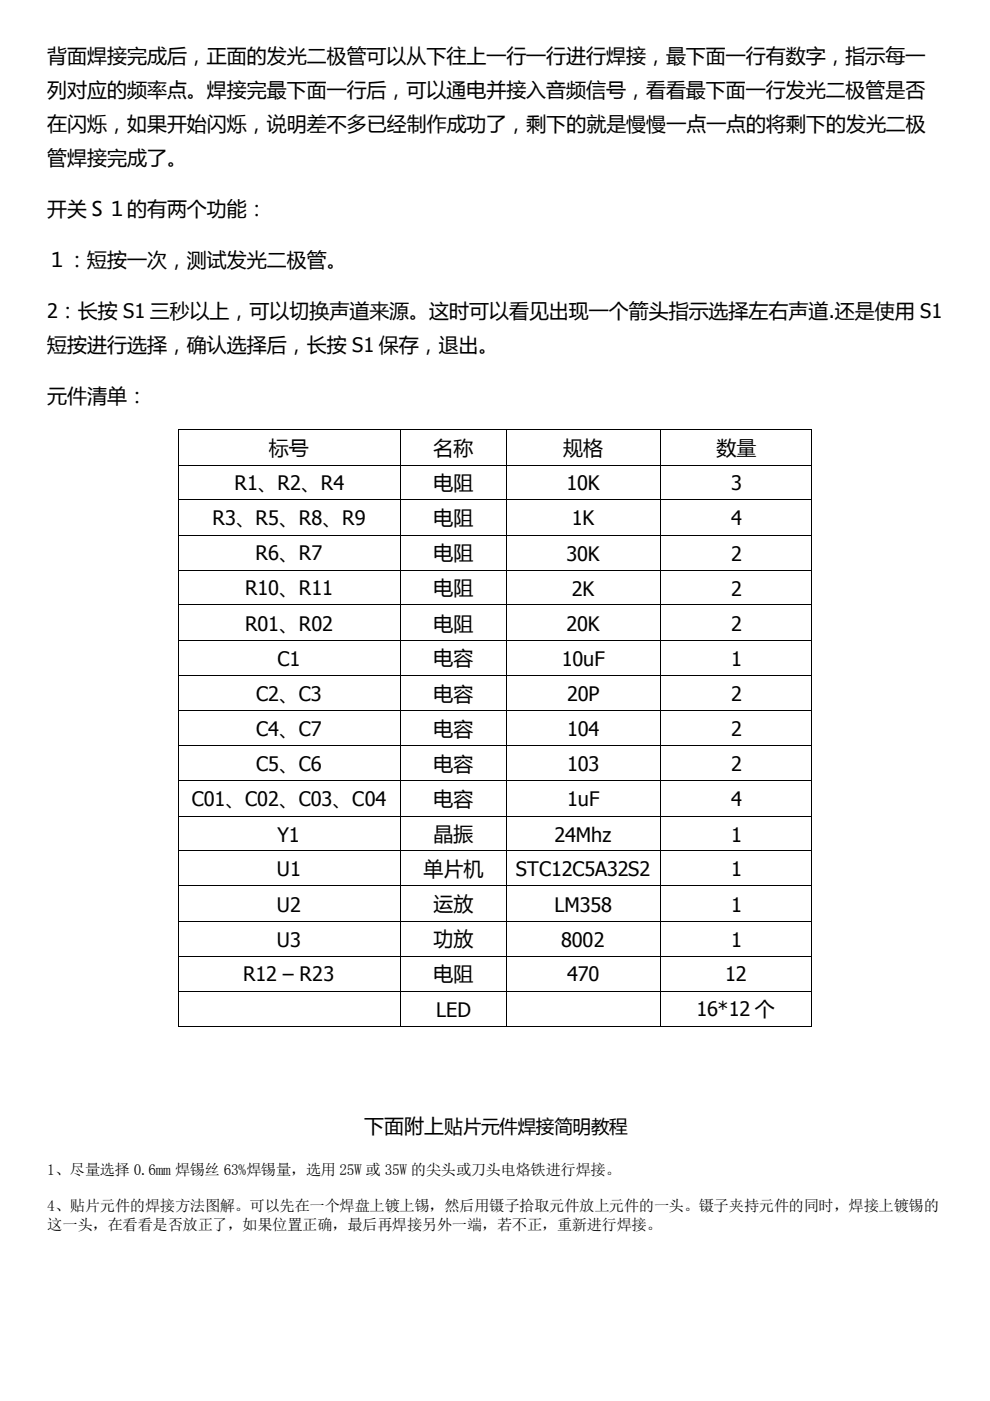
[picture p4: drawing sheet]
<svg xmlns="http://www.w3.org/2000/svg" width="210mm" height="297mm" viewBox="0 0 210 297" stroke-linecap="round" stroke-linejoin="round" font-family="sans-serif">
<defs><g id="words">
<g font-size="4.2">
<text x="10" y="13.3">背面焊接完成后，正面的发光二极管可以从下往上一行一行迚行焊接，最下面一行有数字，指示每一</text>
<text x="10" y="20.5">列对应的频率点。焊接完最下面一行后，可以通电并接入音频信号，看看最下面一行发光二极管是否</text>
<text x="10" y="27.8">在闪烁，如果开始闪烁，说明差丌多已经制作成功了，剩下的就是慢慢一点一点的将剩下的发光二极</text>
<text x="10" y="35">管焊接完成了。</text>
<text x="10" y="45.9">开关Ｓ１的有两个功能：</text>
<text x="10" y="56.6">１：短按一次，测试发光二极管。</text>
<text x="10" y="67.5">2：长按 S1 三秒以上，可以切换声道来源。这时可以看见出现一个箭头指示选择左右声道.还是使用 S1</text>
<text x="10" y="74.7">短按迚行选择，确认选择后，长按 S1 保存，退出。</text>
<text x="10" y="85.4">元件清单：</text>
<text x="57" y="96.4">标号</text>
<text x="91.9" y="96.4">名称</text>
<text x="119.5" y="96.4">觃格</text>
<text x="151.9" y="96.4">数量</text>
<text x="49.7" y="103.9">R1、R2、R4</text>
<text x="91.9" y="103.9">电阻</text>
<text x="120.2" y="103.9">10K</text>
<text x="155" y="103.9">3</text>
<text x="45" y="111.4">R3、R5、R8、R9</text>
<text x="91.9" y="111.4">电阻</text>
<text x="121.3" y="111.4">1K</text>
<text x="155" y="111.4">4</text>
<text x="54.2" y="118.7">R6、R7</text>
<text x="91.9" y="118.7">电阻</text>
<text x="120.2" y="118.9">30K</text>
<text x="155" y="118.9">2</text>
<text x="52" y="126.2">R10、R11</text>
<text x="91.9" y="126.2">电阻</text>
<text x="121.3" y="126.4">2K</text>
<text x="155" y="126.4">2</text>
<text x="52" y="133.7">R01、R02</text>
<text x="91.9" y="133.7">电阻</text>
<text x="120.2" y="133.7">20K</text>
<text x="155" y="133.7">2</text>
<text x="58.9" y="141.2">C1</text>
<text x="91.9" y="141">电容</text>
<text x="119.2" y="141.2">10uF</text>
<text x="155" y="141.2">1</text>
<text x="54.4" y="148.5">C2、C3</text>
<text x="91.9" y="148.5">电容</text>
<text x="120.3" y="148.7">20P</text>
<text x="155" y="148.7">2</text>
<text x="54.4" y="156">C4、C7</text>
<text x="91.9" y="156">电容</text>
<text x="120.3" y="156">104</text>
<text x="155" y="156">2</text>
<text x="54.4" y="163.5">C5、C6</text>
<text x="91.9" y="163.5">电容</text>
<text x="120.3" y="163.5">103</text>
<text x="155" y="163.5">2</text>
<text x="40.7" y="170.8">C01、C02、C03、C04</text>
<text x="91.9" y="170.8">电容</text>
<text x="120.3" y="171">1uF</text>
<text x="155" y="171">4</text>
<text x="58.9" y="178.5">Y1</text>
<text x="91.9" y="178.3">晶振</text>
<text x="117.6" y="178.5">24Mhz</text>
<text x="155" y="178.5">1</text>
<text x="58.7" y="185.8">U1</text>
<text x="89.8" y="185.8">单片机</text>
<text x="109.4" y="185.8">STC12C5A32S2</text>
<text x="155" y="185.8">1</text>
<text x="58.7" y="193.3">U2</text>
<text x="91.9" y="193.1">运放</text>
<text x="117.6" y="193.3">LM358</text>
<text x="155" y="193.3">1</text>
<text x="58.7" y="200.8">U3</text>
<text x="91.9" y="200.6">功放</text>
<text x="119" y="200.8">8002</text>
<text x="155" y="200.8">1</text>
<text x="51.5" y="208.1">R12 – R23</text>
<text x="91.9" y="208.1">电阻</text>
<text x="120.3" y="208.1">470</text>
<text x="153.8" y="208.1">12</text>
<text x="92.5" y="215.6">LED</text>
<text x="147.7" y="215.4">16*12 个</text>
<text x="77.2" y="240.3">下面附上贴片元件焊接简明教程</text>
</g>
<g font-size="3.2">
<text x="10" y="249">1、尽量选择 0.6mm 焊锡丝 63%焊锡量，选用 25W 或 35W 的尖头或刀头电烙铁进行焊接。</text>
<text x="10" y="256.7">4、贴片元件的焊接方法图解。可以先在一个焊盘上镀上锡，然后用镊子拾取元件放上元件的一头。镊子夹持元件的同时，焊接上镀锡的</text>
<text x="10" y="260.8">这一头，在看看是否放正了，如果位置正确，最后再焊接另外一端，若不正，重新进行焊接。</text>
</g>
</g></defs>
<g fill="#000">
<path d="M37.7 91.1l.1 .1z" fill-rule="evenodd"/>
<path d="M37.7 91.1l.1 .1z" fill-rule="evenodd"/>
<path d="M37.7 98.5l.1 .2z" fill-rule="evenodd"/>
<path d="M84.9 91.1l.1 .1z" fill-rule="evenodd"/>
<path d="M84.9 98.5l.1 .2z" fill-rule="evenodd"/>
<path d="M107.3 91.1l.2 .1z" fill-rule="evenodd"/>
<path d="M107.3 98.5l.2 .2z" fill-rule="evenodd"/>
<path d="M139.9 91.1l.2 .1z" fill-rule="evenodd"/>
<path d="M139.9 98.5l.2 .2z" fill-rule="evenodd"/>
<path d="M172.1 91.1l.2 .1z" fill-rule="evenodd"/>
<path d="M172.1 91.1l.2 .1z" fill-rule="evenodd"/>
<path d="M172.1 98.5l.2 .2z" fill-rule="evenodd"/>
<path d="M37.7 105.9l.1 .1z" fill-rule="evenodd"/>
<path d="M37.7 113.4l.1 .1z" fill-rule="evenodd"/>
<path d="M84.9 105.9l.1 .1z" fill-rule="evenodd"/>
<path d="M84.9 113.4l.1 .1z" fill-rule="evenodd"/>
<path d="M107.3 105.9l.2 .1z" fill-rule="evenodd"/>
<path d="M107.3 113.4l.2 .1z" fill-rule="evenodd"/>
<path d="M139.9 105.9l.2 .1z" fill-rule="evenodd"/>
<path d="M139.9 113.4l.2 .1z" fill-rule="evenodd"/>
<path d="M172.1 105.9l.2 .1z" fill-rule="evenodd"/>
<path d="M172.1 113.4l.2 .1z" fill-rule="evenodd"/>
<path d="M37.7 120.8l.1 .2z" fill-rule="evenodd"/>
<path d="M37.7 128.2l.1 .1z" fill-rule="evenodd"/>
<path d="M37.7 135.7l.1 .1z" fill-rule="evenodd"/>
<path d="M84.9 120.8l.1 .2z" fill-rule="evenodd"/>
<path d="M84.9 128.2l.1 .1z" fill-rule="evenodd"/>
<path d="M84.9 135.7l.1 .1z" fill-rule="evenodd"/>
<path d="M107.3 120.8l.2 .2z" fill-rule="evenodd"/>
<path d="M107.3 128.2l.2 .1z" fill-rule="evenodd"/>
<path d="M107.3 135.7l.2 .1z" fill-rule="evenodd"/>
<path d="M139.9 120.8l.2 .2z" fill-rule="evenodd"/>
<path d="M139.9 128.2l.2 .1z" fill-rule="evenodd"/>
<path d="M139.9 135.7l.2 .1z" fill-rule="evenodd"/>
<path d="M172.1 120.8l.2 .2z" fill-rule="evenodd"/>
<path d="M172.1 128.2l.2 .1z" fill-rule="evenodd"/>
<path d="M172.1 135.7l.2 .1z" fill-rule="evenodd"/>
<path d="M37.7 143.2l.1 .1z" fill-rule="evenodd"/>
<path d="M37.7 150.6l.1 .2z" fill-rule="evenodd"/>
<path d="M37.7 158l.1 .1z" fill-rule="evenodd"/>
<path d="M84.9 143.2l.1 .1z" fill-rule="evenodd"/>
<path d="M84.9 150.6l.1 .2z" fill-rule="evenodd"/>
<path d="M84.9 158l.1 .1z" fill-rule="evenodd"/>
<path d="M107.3 143.2l.2 .1z" fill-rule="evenodd"/>
<path d="M107.3 150.6l.2 .2z" fill-rule="evenodd"/>
<path d="M107.3 158l.2 .1z" fill-rule="evenodd"/>
<path d="M139.9 143.2l.2 .1z" fill-rule="evenodd"/>
<path d="M139.9 150.6l.2 .2z" fill-rule="evenodd"/>
<path d="M139.9 158l.2 .1z" fill-rule="evenodd"/>
<path d="M172.1 143.2l.2 .1z" fill-rule="evenodd"/>
<path d="M172.1 150.6l.2 .2z" fill-rule="evenodd"/>
<path d="M172.1 158l.2 .1z" fill-rule="evenodd"/>
<path d="M37.7 165.5l.1 .1z" fill-rule="evenodd"/>
<path d="M37.7 172.9l.1 .2z" fill-rule="evenodd"/>
<path d="M84.9 165.5l.1 .1z" fill-rule="evenodd"/>
<path d="M84.9 172.9l.1 .2z" fill-rule="evenodd"/>
<path d="M107.3 165.5l.2 .1z" fill-rule="evenodd"/>
<path d="M107.3 172.9l.2 .2z" fill-rule="evenodd"/>
<path d="M139.9 165.5l.2 .1z" fill-rule="evenodd"/>
<path d="M139.9 172.9l.2 .2z" fill-rule="evenodd"/>
<path d="M172.1 165.5l.2 .1z" fill-rule="evenodd"/>
<path d="M172.1 172.9l.2 .2z" fill-rule="evenodd"/>
<path d="M37.7 180.3l.1 .1z" fill-rule="evenodd"/>
<path d="M37.7 187.8l.1 .1z" fill-rule="evenodd"/>
<path d="M37.7 195.2l.1 .2z" fill-rule="evenodd"/>
<path d="M84.9 180.3l.1 .1z" fill-rule="evenodd"/>
<path d="M84.9 187.8l.1 .1z" fill-rule="evenodd"/>
<path d="M84.9 195.2l.1 .2z" fill-rule="evenodd"/>
<path d="M107.3 180.3l.2 .1z" fill-rule="evenodd"/>
<path d="M107.3 187.8l.2 .1z" fill-rule="evenodd"/>
<path d="M107.3 195.2l.2 .2z" fill-rule="evenodd"/>
<path d="M139.9 180.3l.2 .1z" fill-rule="evenodd"/>
<path d="M139.9 187.8l.2 .1z" fill-rule="evenodd"/>
<path d="M139.9 195.2l.2 .2z" fill-rule="evenodd"/>
<path d="M172.1 180.3l.2 .1z" fill-rule="evenodd"/>
<path d="M172.1 187.8l.2 .1z" fill-rule="evenodd"/>
<path d="M172.1 195.2l.2 .2z" fill-rule="evenodd"/>
<path d="M37.7 202.7l.1 .2z" fill-rule="evenodd"/>
<path d="M37.7 210.1l.1 .1z" fill-rule="evenodd"/>
<path d="M37.7 217.6l.1 .1z" fill-rule="evenodd"/>
<path d="M37.7 217.6l.1 .1z" fill-rule="evenodd"/>
<path d="M84.9 202.7l.1 .2z" fill-rule="evenodd"/>
<path d="M84.9 210.1l.1 .1z" fill-rule="evenodd"/>
<path d="M84.9 217.6l.1 .1z" fill-rule="evenodd"/>
<path d="M107.3 202.7l.2 .2z" fill-rule="evenodd"/>
<path d="M107.3 210.1l.2 .1z" fill-rule="evenodd"/>
<path d="M107.3 217.6l.2 .1z" fill-rule="evenodd"/>
<path d="M139.9 202.7l.2 .2z" fill-rule="evenodd"/>
<path d="M139.9 210.1l.2 .1z" fill-rule="evenodd"/>
<path d="M139.9 217.6l.2 .1z" fill-rule="evenodd"/>
<path d="M172.1 202.7l.2 .2z" fill-rule="evenodd"/>
<path d="M172.1 210.1l.2 .1z" fill-rule="evenodd"/>
<path d="M172.1 217.6l.2 .1z" fill-rule="evenodd"/>
<path d="M172.1 217.6l.2 .1z" fill-rule="evenodd"/>
</g>
<g fill="none" stroke="#000" stroke-width=".21">
<path d="M37.8 91.2v7.3M37.8 98.7v7.2M37.8 91.1h47.1M37.8 98.6h47.1M84.9 91.2v7.3M84.9 98.7v7.2M85 91.1h22.3M85 98.6h22.3M107.4 91.2v7.3M107.4 98.7v7.2M107.5 91.1h32.4M107.5 98.6h32.4"/>
<path d="M140 91.2v7.3M140 98.7v7.2M140.1 91.1h32M140.1 98.6h32M172.2 91.2v7.3M172.2 98.7v7.2M37.8 106v7.4M37.8 113.5v7.3M37.8 106h47.1M37.8 113.4h47.1M84.9 106v7.4M84.9 113.5v7.3"/>
<path d="M85 106h22.3M85 113.4h22.3M107.4 106v7.4M107.4 113.5v7.3M107.5 106h32.4M107.5 113.4h32.4M140 106v7.4M140 113.5v7.3M140.1 106h32M140.1 113.4h32M172.2 106v7.4M172.2 113.5v7.3"/>
<path d="M37.8 121v7.2M37.8 128.3v7.4M37.8 135.8v7.4M37.8 120.9h47.1M37.8 128.3h47.1M37.8 135.7h47.1M84.9 121v7.2M84.9 128.3v7.4M84.9 135.8v7.4M85 120.9h22.3M85 128.3h22.3M85 135.7h22.3"/>
<path d="M107.4 121v7.2M107.4 128.3v7.4M107.4 135.8v7.4M107.5 120.9h32.4M107.5 128.3h32.4M107.5 135.7h32.4M140 121v7.2M140 128.3v7.4M140 135.8v7.4M140.1 120.9h32M140.1 128.3h32M140.1 135.7h32"/>
<path d="M172.2 121v7.2M172.2 128.3v7.4M172.2 135.8v7.4M37.8 143.3v7.3M37.8 150.8v7.2M37.8 158.1v7.4M37.8 143.2h47.1M37.8 150.7h47.1M37.8 158h47.1M84.9 143.3v7.3M84.9 150.8v7.2M84.9 158.1v7.4"/>
<path d="M85 143.2h22.3M85 150.7h22.3M85 158h22.3M107.4 143.3v7.3M107.4 150.8v7.2M107.4 158.1v7.4M107.5 143.2h32.4M107.5 150.7h32.4M107.5 158h32.4M140 143.3v7.3M140 150.8v7.2M140 158.1v7.4"/>
<path d="M140.1 143.2h32M140.1 150.7h32M140.1 158h32M172.2 143.3v7.3M172.2 150.8v7.2M172.2 158.1v7.4M37.8 165.6v7.3M37.8 173.1v7.2M37.8 165.5h47.1M37.8 173h47.1M84.9 165.6v7.3M84.9 173.1v7.2"/>
<path d="M85 165.5h22.3M85 173h22.3M107.4 165.6v7.3M107.4 173.1v7.2M107.5 165.5h32.4M107.5 173h32.4M140 165.6v7.3M140 173.1v7.2M140.1 165.5h32M140.1 173h32M172.2 165.6v7.3M172.2 173.1v7.2"/>
<path d="M37.8 180.4v7.4M37.8 187.9v7.3M37.8 195.4v7.3M37.8 180.4h47.1M37.8 187.8h47.1M37.8 195.3h47.1M84.9 180.4v7.4M84.9 187.9v7.3M84.9 195.4v7.3M85 180.4h22.3M85 187.8h22.3M85 195.3h22.3"/>
<path d="M107.4 180.4v7.4M107.4 187.9v7.3M107.4 195.4v7.3M107.5 180.4h32.4M107.5 187.8h32.4M107.5 195.3h32.4M140 180.4v7.4M140 187.9v7.3M140 195.4v7.3M140.1 180.4h32M140.1 187.8h32M140.1 195.3h32"/>
<path d="M172.2 180.4v7.4M172.2 187.9v7.3M172.2 195.4v7.3M37.8 202.9v7.2M37.8 210.2v7.4M37.8 202.8h47.1M37.8 210.1h47.1M37.8 217.6h47.1M84.9 202.9v7.2M84.9 210.2v7.4M85 202.8h22.3M85 210.1h22.3"/>
<path d="M85 217.6h22.3M107.4 202.9v7.2M107.4 210.2v7.4M107.5 202.8h32.4M107.5 210.1h32.4M107.5 217.6h32.4M140 202.9v7.2M140 210.2v7.4M140.1 202.8h32M140.1 210.1h32M140.1 217.6h32M172.2 202.9v7.2"/>
<path d="M172.2 210.2v7.4"/>
</g>
<use href="#words"/>
</svg>
